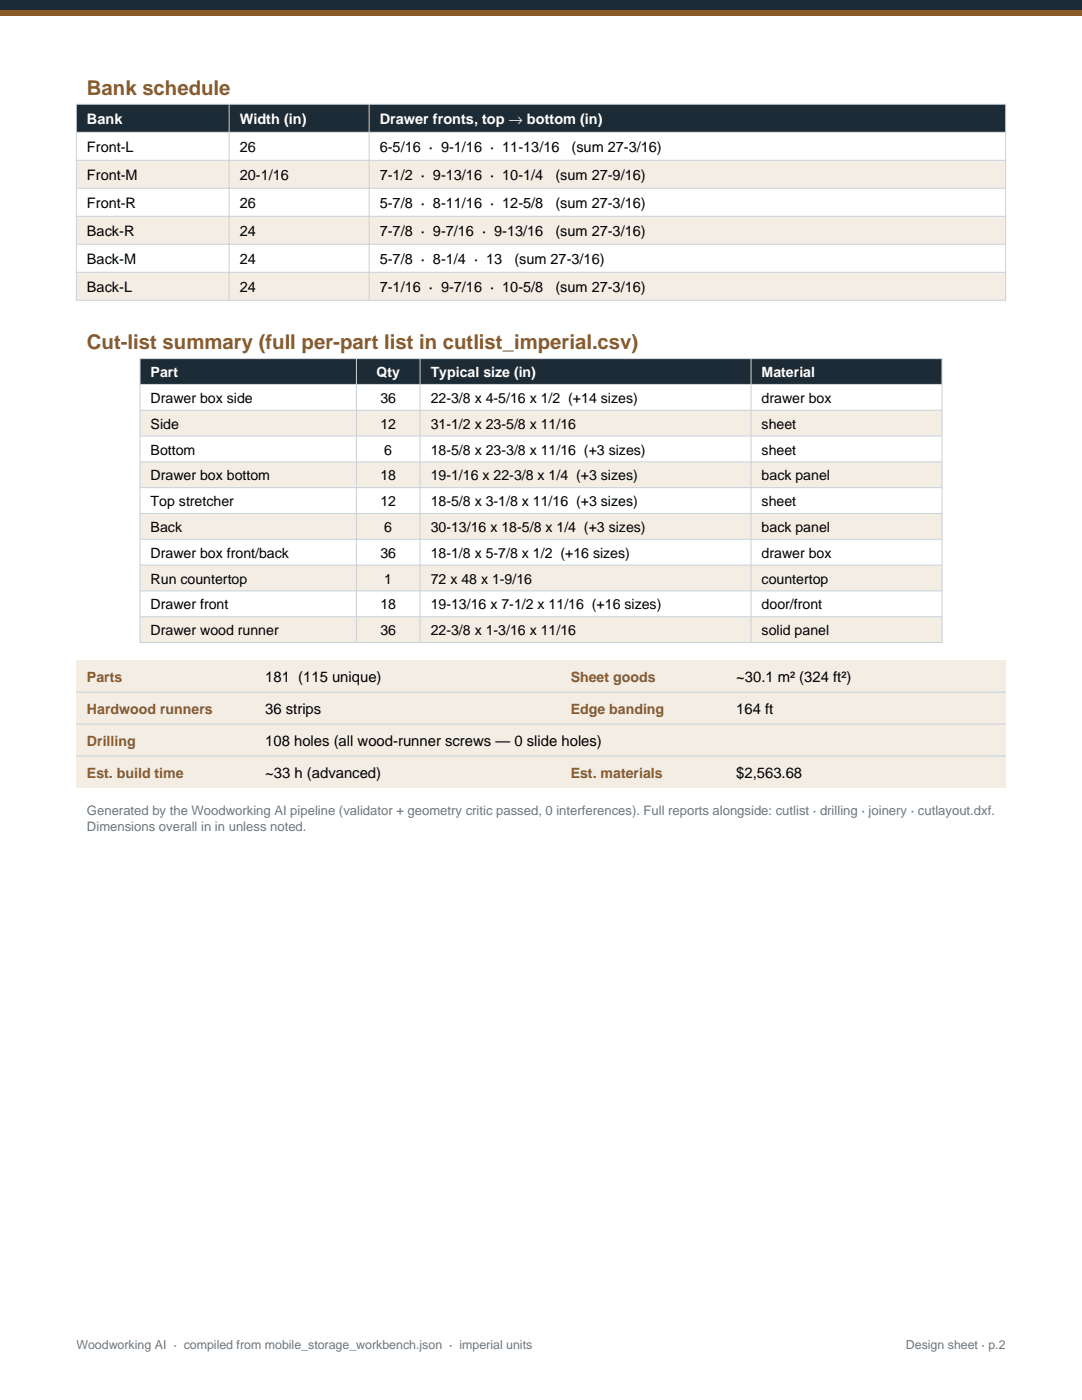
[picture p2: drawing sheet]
<svg xmlns="http://www.w3.org/2000/svg" width="216mm" height="279mm" viewBox="0 0 216 279" stroke-linecap="round" stroke-linejoin="round" font-family="sans-serif">
<defs><g id="words">
<g font-size="4.1" fill="#8a5a2b">
<text x="17.4" y="18.9">Bank schedule</text>
<text x="17.4" y="69.6">Cut-list summary (full per-part list in cutlist_imperial.csv)</text>
</g>
<g font-size="3">
<text x="52.9" y="136.1">181 (115 unique)</text>
<text x="146.9" y="136.1">~30.1 m² (324 ft²)</text>
<text x="52.9" y="142.5">36 strips</text>
<text x="146.9" y="142.5">164 ft</text>
<text x="52.9" y="148.9">108 holes (all wood-runner screws — 0 slide holes)</text>
<text x="52.9" y="155.3">~33 h (advanced)</text>
<text x="146.9" y="155.3">$2,563.68</text>
</g>
<g font-size="2.9" fill="#fff">
<text x="17.4" y="24.8">Bank</text>
<text x="47.8" y="24.8">Width (in)</text>
<text x="75.8" y="24.8">Drawer fronts, top → bottom (in)</text>
</g>
<g font-size="2.9">
<text x="17.4" y="30.4">Front-L</text>
<text x="17.4" y="35.9">Front-M</text>
<text x="47.8" y="30.4">26</text>
<text x="47.8" y="35.9">20-1/16</text>
<text x="75.8" y="30.4">6-5/16 · 9-1/16 · 11-13/16</text>
<text x="75.8" y="35.9">7-1/2 · 9-13/16 · 10-1/4</text>
<text x="110.8" y="35.9">(sum 27-9/16)</text>
<text x="114.1" y="30.4">(sum 27-3/16)</text>
<text x="17.4" y="41.5">Front-R</text>
<text x="47.8" y="41.5">26</text>
<text x="75.8" y="41.5">5-7/8 · 8-11/16 · 12-5/8</text>
<text x="110.8" y="41.5">(sum 27-3/16)</text>
<text x="17.4" y="47.1">Back-R</text>
<text x="47.8" y="47.1">24</text>
<text x="75.8" y="47.1">7-7/8 · 9-7/16 · 9-13/16</text>
<text x="110.8" y="47.1">(sum 27-3/16)</text>
<text x="17.4" y="52.7">Back-M</text>
<text x="47.8" y="52.7">24</text>
<text x="75.8" y="52.7">5-7/8 · 8-1/4 · 13</text>
<text x="102.6" y="52.7">(sum 27-3/16)</text>
<text x="17.4" y="58.3">Back-L</text>
<text x="47.8" y="58.3">24</text>
<text x="75.8" y="58.3">7-1/16 · 9-7/16 · 10-5/8</text>
<text x="110.8" y="58.3">(sum 27-3/16)</text>
</g>
<g font-size="2.8" fill="#fff">
<text x="30.1" y="75.3">Part</text>
<text x="75.1" y="75.3">Qty</text>
<text x="85.9" y="75.3">Typical size (in)</text>
<text x="152" y="75.3">Material</text>
</g>
<g font-size="2.8">
<text x="30.1" y="80.4">Drawer box side</text>
<text x="75.9" y="80.4">36</text>
<text x="85.9" y="80.4">22-3/8 x 4-5/16 x 1/2 (+14 sizes)</text>
<text x="152" y="80.4">drawer box</text>
<text x="30.1" y="85.6">Side</text>
<text x="75.9" y="85.6">12</text>
<text x="85.9" y="85.6">31-1/2 x 23-5/8 x 11/16</text>
<text x="152" y="85.6">sheet</text>
<text x="30.1" y="90.7">Bottom</text>
<text x="30.1" y="95.9">Drawer box bottom</text>
<text x="75.9" y="95.9">18</text>
<text x="76.7" y="90.7">6</text>
<text x="85.9" y="90.7">18-5/8 x 23-3/8 x 11/16 (+3 sizes)</text>
<text x="85.9" y="95.9">19-1/16 x 22-3/8 x 1/4 (+3 sizes)</text>
<text x="152" y="90.7">sheet</text>
<text x="152" y="95.9">back panel</text>
<text x="30.1" y="101">Top stretcher</text>
<text x="75.9" y="101">12</text>
<text x="85.9" y="101">18-5/8 x 3-1/8 x 11/16 (+3 sizes)</text>
<text x="152" y="101">sheet</text>
<text x="30.1" y="106.2">Back</text>
<text x="76.7" y="106.2">6</text>
<text x="85.9" y="106.2">30-13/16 x 18-5/8 x 1/4 (+3 sizes)</text>
<text x="152" y="106.2">back panel</text>
<text x="30.1" y="111.3">Drawer box front/back</text>
<text x="75.9" y="111.3">36</text>
<text x="85.9" y="111.3">18-1/8 x 5-7/8 x 1/2 (+16 sizes)</text>
<text x="152" y="111.3">drawer box</text>
<text x="30.1" y="116.5">Run countertop</text>
<text x="76.7" y="116.5">1</text>
<text x="85.9" y="116.5">72 x 48 x 1-9/16</text>
<text x="152" y="116.5">countertop</text>
<text x="30.1" y="121.6">Drawer front</text>
<text x="75.9" y="121.6">18</text>
<text x="85.9" y="121.6">19-13/16 x 7-1/2 x 11/16 (+16 sizes)</text>
<text x="152" y="121.6">door/front</text>
<text x="30.1" y="126.8">Drawer wood runner</text>
<text x="75.9" y="126.8">36</text>
<text x="85.9" y="126.8">22-3/8 x 1-3/16 x 11/16</text>
<text x="152" y="126.8">solid panel</text>
</g>
<g font-size="2.8" fill="#8a5a2b">
<text x="17.4" y="136.2">Parts</text>
<text x="113.9" y="136.2">Sheet goods</text>
<text x="17.4" y="142.5">Hardwood runners</text>
<text x="113.9" y="142.5">Edge banding</text>
<text x="17.4" y="148.9">Drilling</text>
<text x="17.4" y="155.3">Est. build time</text>
<text x="113.9" y="155.3">Est. materials</text>
</g>
<g font-size="2.6" fill="#6b7680">
<text x="17.4" y="162.7">Generated by the Woodworking AI pipeline (validator + geometry critic passed, 0 interferences). Full reports alongside: cutlist · drilling · joinery · cutlayout.dxf.</text>
<text x="17.4" y="165.9">Dimensions overall in in unless noted.</text>
</g>
<g font-size="2.5" fill="#6b7680">
<text x="15.2" y="269.2">Woodworking AI · compiled from mobile_storage_workbench.json · imperial units</text>
<text x="180.8" y="269.2">Design sheet · p.2</text>
</g>
</g></defs>
<path d="M0 0h215.9v2.1h-215.9z" fill-rule="evenodd" fill="#1c2b36"/>
<path d="M0 2.1h215.9v1.1h-215.9z" fill-rule="evenodd" fill="#8a5a2b"/>
<path d="M15.2 20.8h185.5v5.6h-185.5z" fill-rule="evenodd" fill="#1c2b36"/>
<path d="M15.2 26.4h185.5v5.6h-185.5z" fill-rule="evenodd" fill="#fff"/>
<path d="M15.2 32h185.5v5.6h-185.5z" fill-rule="evenodd" fill="#f3ede4"/>
<path d="M15.2 37.6h185.5v5.6h-185.5z" fill-rule="evenodd" fill="#fff"/>
<path d="M15.2 43.2h185.5v5.6h-185.5z" fill-rule="evenodd" fill="#f3ede4"/>
<path d="M15.2 48.8h185.5v5.5h-185.5z" fill-rule="evenodd" fill="#fff"/>
<path d="M15.2 54.3h185.5v5.6h-185.5z" fill-rule="evenodd" fill="#f3ede4"/>
<path d="M15.2 20.8h185.5v39.1h-185.5zM15.2 26.4h185.5M15.2 32h185.5M15.2 37.6h185.5M45.7 20.8v39.1M73.7 20.8v39.1M15.2 43.2h185.5M15.2 48.8h185.5M15.2 54.3h185.5" fill="none" stroke="#c9d1d9" stroke-width=".2"/>
<path d="M27.9 71.6h160.1v5.1h-160.1z" fill-rule="evenodd" fill="#1c2b36"/>
<path d="M27.9 76.7h160.1v5.2h-160.1z" fill-rule="evenodd" fill="#fff"/>
<path d="M27.9 81.9h160.1v5.1h-160.1z" fill-rule="evenodd" fill="#f3ede4"/>
<path d="M27.9 87h160.1v5.2h-160.1z" fill-rule="evenodd" fill="#fff"/>
<path d="M27.9 92.2h160.1v5.1h-160.1z" fill-rule="evenodd" fill="#f3ede4"/>
<path d="M27.9 97.3h160.1v5.2h-160.1z" fill-rule="evenodd" fill="#fff"/>
<path d="M27.9 102.5h160.1v5.1h-160.1z" fill-rule="evenodd" fill="#f3ede4"/>
<path d="M27.9 107.6h160.1v5.2h-160.1z" fill-rule="evenodd" fill="#fff"/>
<path d="M27.9 112.8h160.1v5.1h-160.1z" fill-rule="evenodd" fill="#f3ede4"/>
<path d="M27.9 117.9h160.1v5.2h-160.1z" fill-rule="evenodd" fill="#fff"/>
<path d="M27.9 123.1h160.1v5.1h-160.1z" fill-rule="evenodd" fill="#f3ede4"/>
<g fill="none" stroke="#c9d1d9" stroke-width=".2">
<path d="M27.9 71.6h160.1v56.6h-160.1zM27.9 76.7h160.1M71.1 71.6v56.6M83.8 71.6v56.6M149.9 71.6v56.6M27.9 81.9h160.1M27.9 87h160.1M27.9 92.2h160.1M27.9 97.3h160.1M27.9 102.5h160.1M27.9 107.6h160.1M27.9 112.8h160.1"/>
<path d="M27.9 117.9h160.1M27.9 123.1h160.1"/>
</g>
<path d="M15.2 131.8h185.5v25.5h-185.5z" fill-rule="evenodd" fill="#f3ede4"/>
<path d="M15.2 138.1h185.5M15.2 144.5h185.5M15.2 150.9h185.5" fill="none" stroke="#c9d1d9" stroke-width=".2"/>
<use href="#words"/>
</svg>
